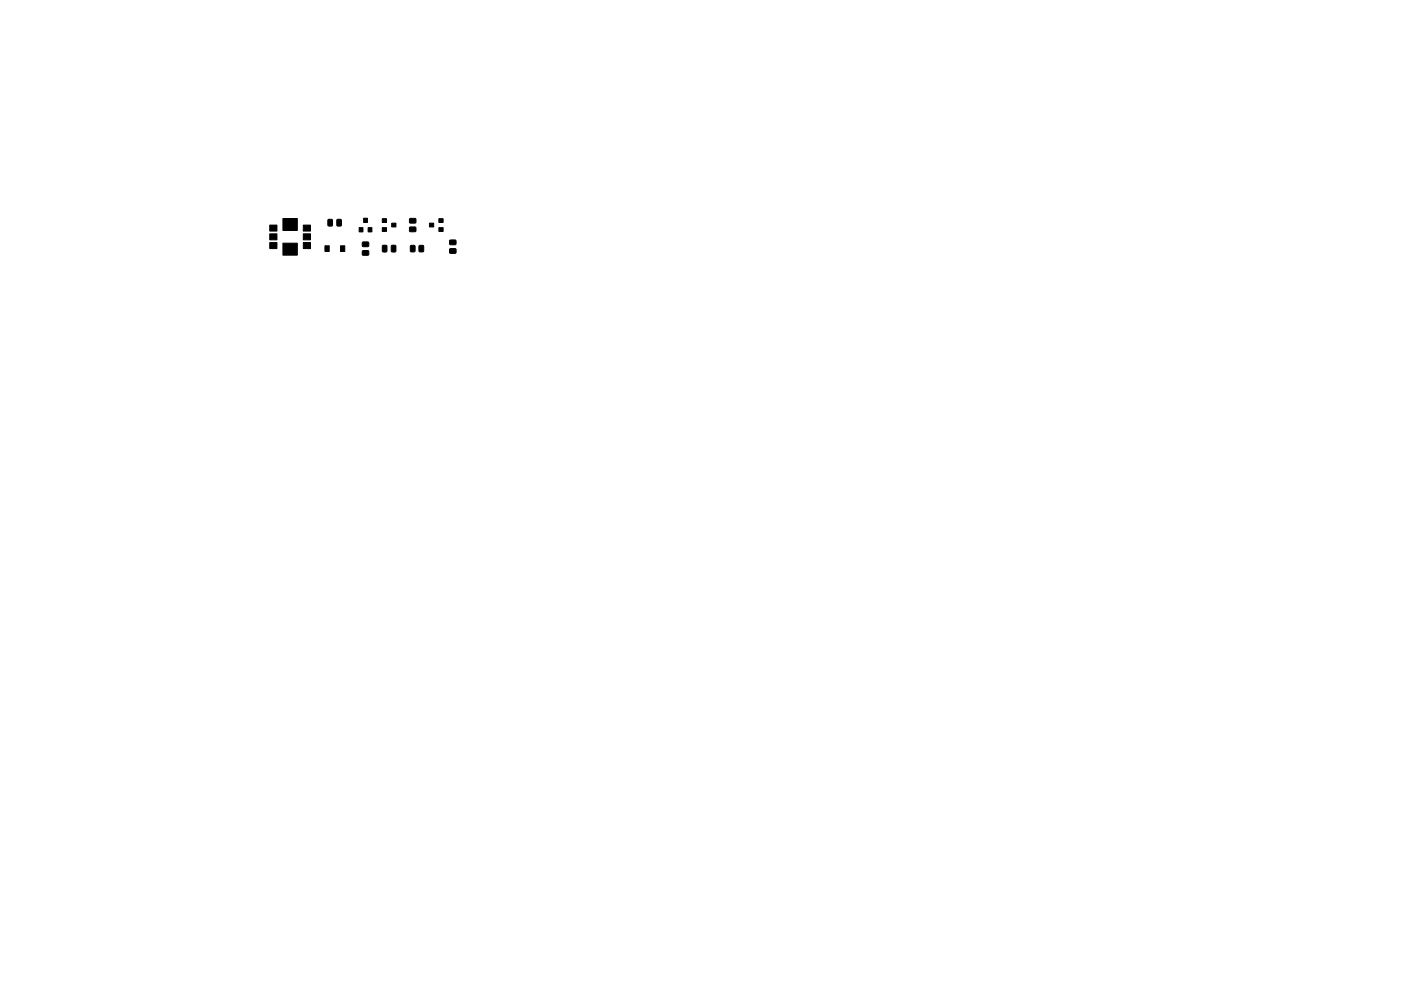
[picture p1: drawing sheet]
<svg xmlns="http://www.w3.org/2000/svg" width="297mm" height="210mm" viewBox="0 0 297 210" stroke-linecap="round" stroke-linejoin="round" font-family="sans-serif">
<g fill="#000" stroke="#000" stroke-width=".21">
<path d="M57.2 51.5h1.5v1.2h-1.5zM57.2 49.6h1.5v1.3h-1.5zM57.2 47.8h1.5v1.2h-1.5zM60 51.6h3v2.5h-3zM60 46.4h3v2.5h-3zM64.3 47.8h1.5v1.2h-1.5zM64.3 49.6h1.5v1.3h-1.5zM64.3 51.5h1.5v1.2h-1.5zM68.9 52.1h.9v1.2h-.9zM69.6 46.6h.9l-.1 1.3h-.9zM71.5 46.6h.9l-.1 1.3h-.9zM72.2 52.1h.9v1.2h-.9z"/>
<path d="M76.1 48.3h.9v.9h-.9zM77.1 46.3h.8v.9h-.8zM76.9 53.2h1.2l.1 .9h-1.3zM76.9 51.4h1.2l.1 .8-1.3 .1zM78 48.3h.8v.9h-.8zM81 48.3h1v.8h-1zM81 46.4h1v.8h-1zM81.1 52.1l.7-.1 .2 .2v1l-.1 .2-.6 .1-.2-.2zM83.1 47.3h.9v.8h-.9zM83 52.1l.7-.1 .2 .2v1l-.1 .2-.6 .1-.2-.2zM87.1 52.1l.9 .1-.1 1.2-.9-.1zM86.9 48.2h1.2l.1 .9h-1.3z"/>
<path d="M86.9 46.4h1.2l.1 .8-1.3 .1zM88.9 52.1l.9 .1-.1 1.2-.8-.1zM91.1 47.3h.9v.8h-.9zM93.1 46.4h.9v.8h-.9zM93.1 48.3h.9v.8h-.9zM95.4 52.8h1.2l.1 .8-1.3 .1zM95.4 51h1.2l.1 .8-1.3 .1z"/>
</g>
</svg>
